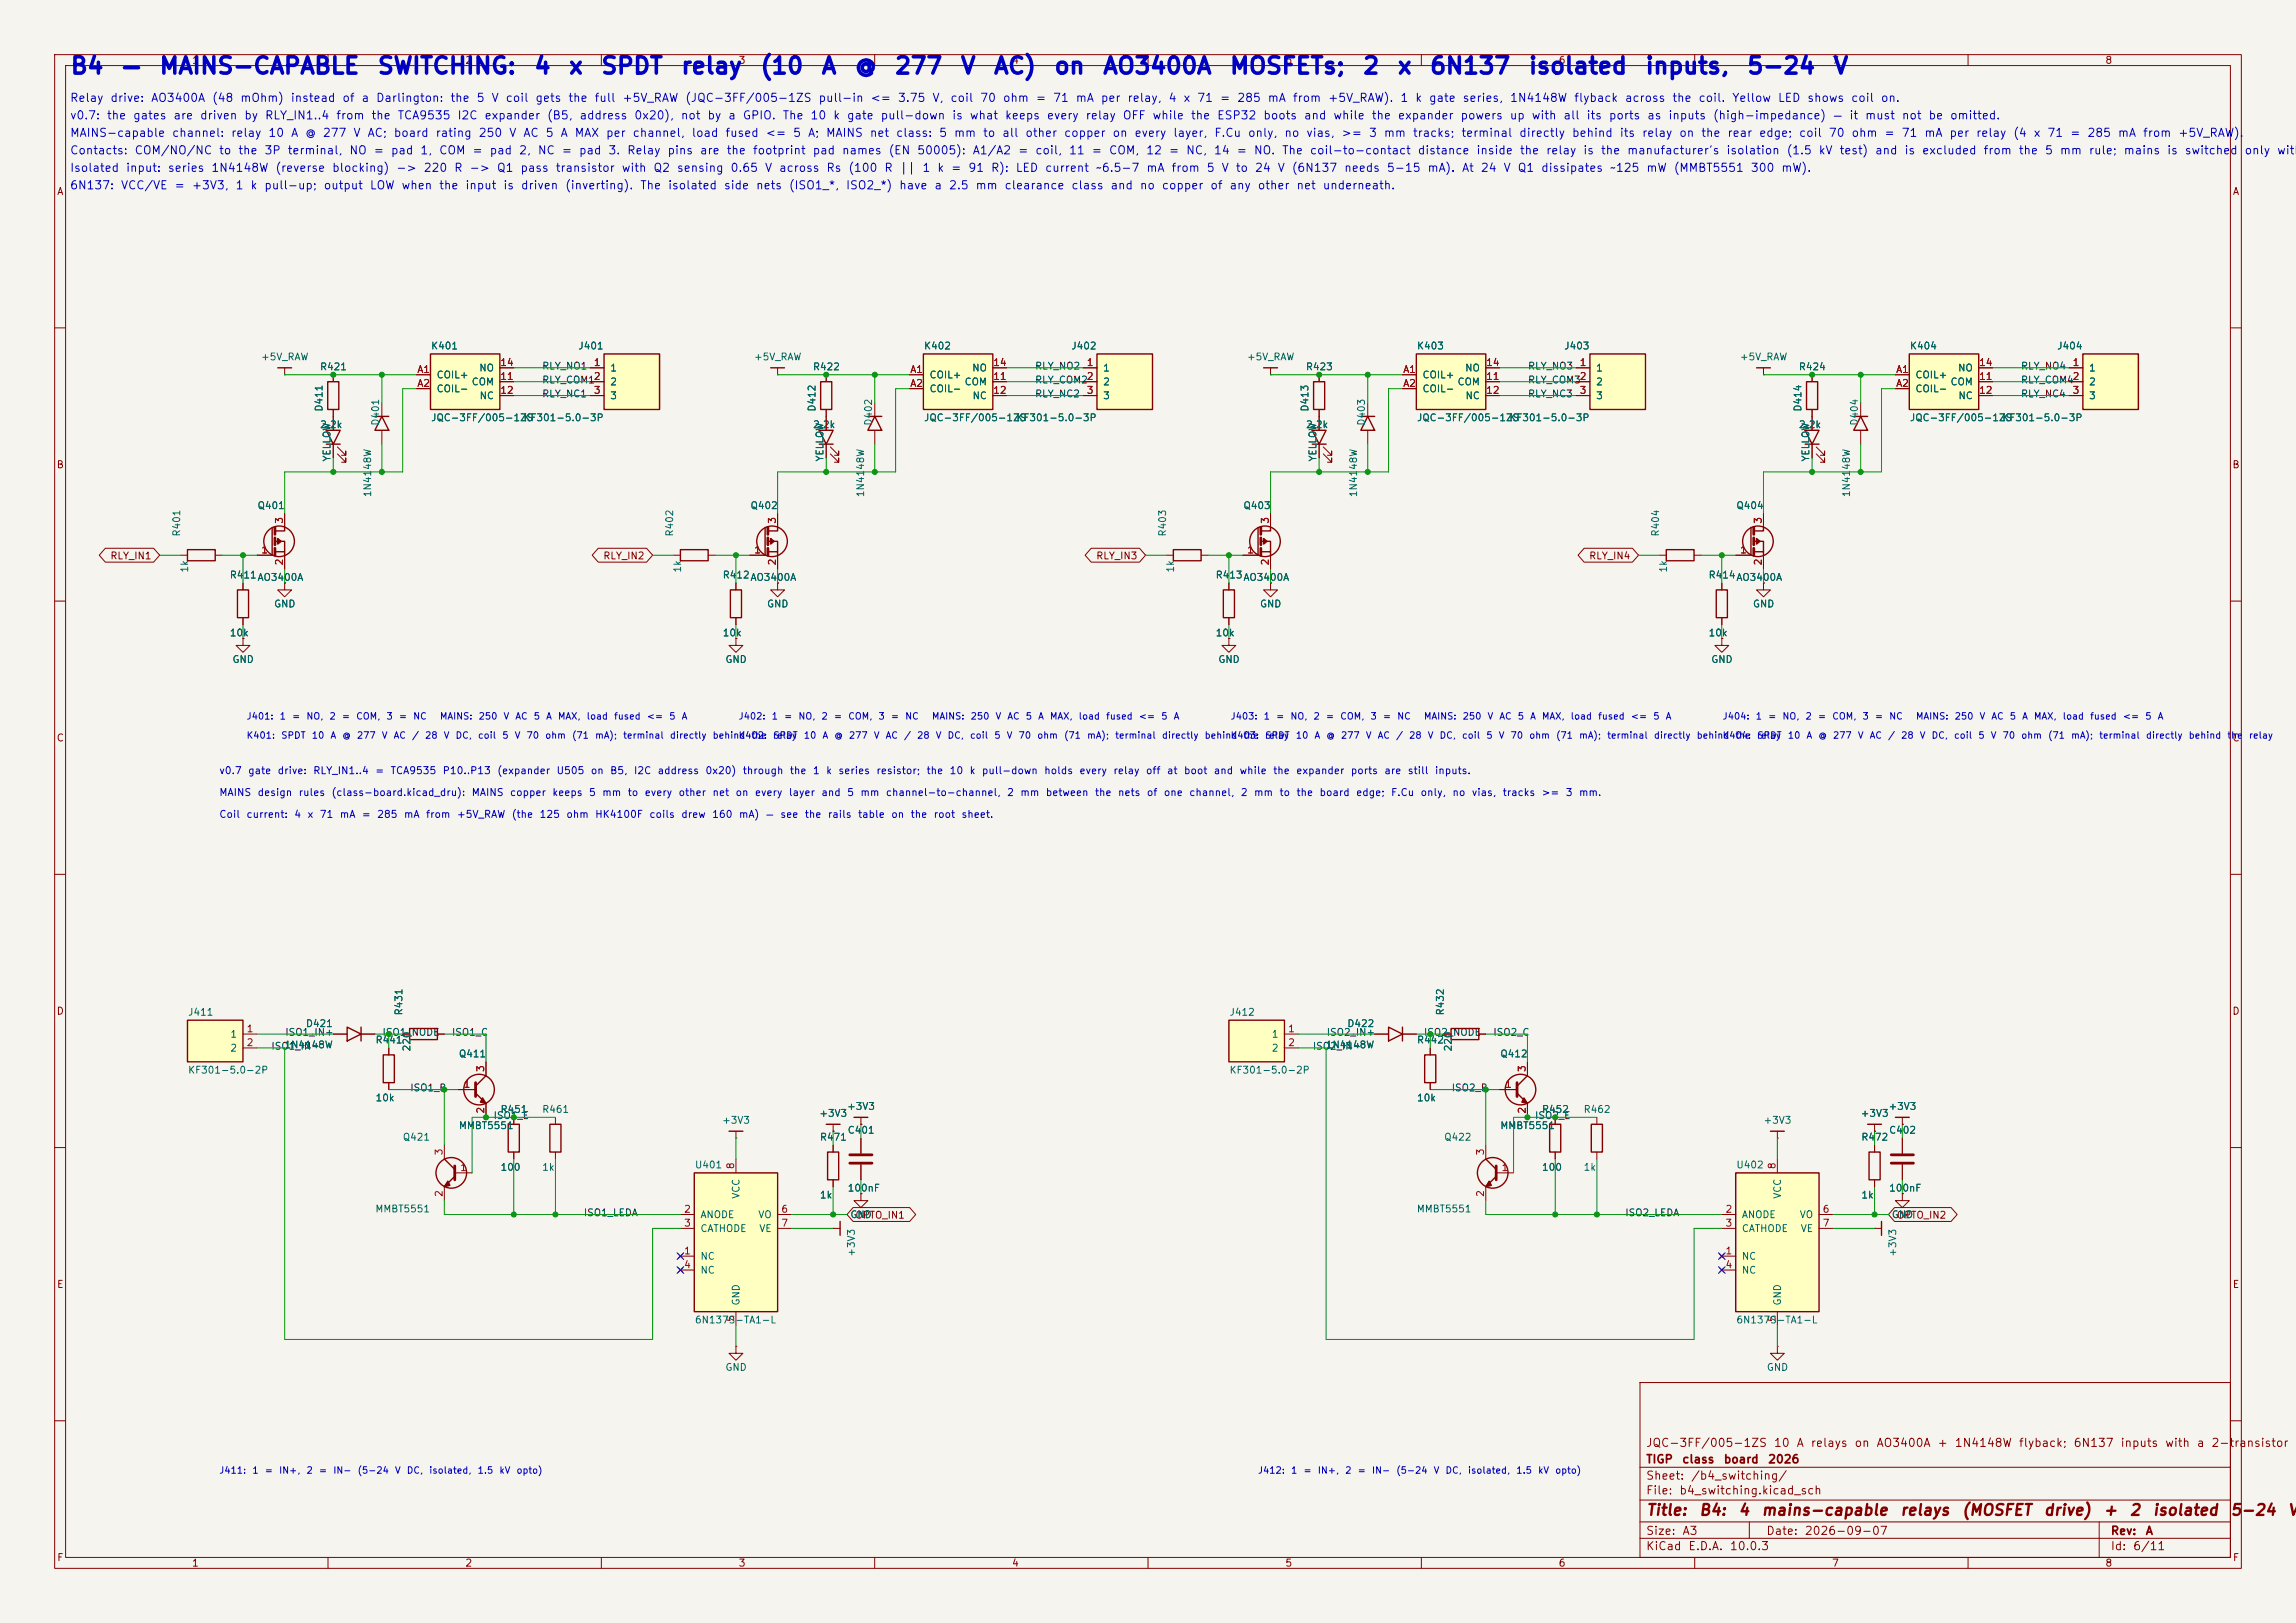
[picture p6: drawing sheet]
<svg xmlns="http://www.w3.org/2000/svg" width="420mm" height="297mm" viewBox="0 0 420 297" stroke-linecap="round" stroke-linejoin="round" font-family="sans-serif">
<defs><g id="words">
<g font-size="3" fill="#0000c2">
<text x="12.7" y="14.3">B4</text>
<text x="22" y="14.3">—</text>
<text x="29" y="14.3">MAINS-CAPABLE</text>
<text x="68.9" y="14.3">SWITCHING:</text>
<text x="97.5" y="14.3">4</text>
<text x="103.8" y="14.3">x</text>
<text x="109.8" y="14.3">SPDT</text>
<text x="124.4" y="14.3">relay</text>
<text x="138.9" y="14.3">(10</text>
<text x="150.1" y="14.3">A</text>
<text x="156.1" y="14.3">@</text>
<text x="163.5" y="14.3">277</text>
<text x="175.5" y="14.3">V</text>
<text x="181.6" y="14.3">AC)</text>
<text x="192.6" y="14.3">on</text>
<text x="201.6" y="14.3">AO3400A</text>
<text x="224.8" y="14.3">MOSFETs;</text>
<text x="249.1" y="14.3">2</text>
<text x="255.4" y="14.3">x</text>
<text x="261.4" y="14.3">6N137</text>
<text x="279.4" y="14.3">isolated</text>
<text x="300.8" y="14.3">inputs,</text>
<text x="319.4" y="14.3">5-24</text>
<text x="335.2" y="14.3">V</text>
</g>
<g font-size="2" fill="#840000">
<text x="301" y="277.8">Title:</text>
<text x="310.7" y="277.8">B4:</text>
<text x="317.8" y="277.8">4</text>
<text x="322.1" y="277.8">mains-capable</text>
<text x="347.4" y="277.8">relays</text>
<text x="358.7" y="277.8">(MOSFET</text>
<text x="373.7" y="277.8">drive)</text>
<text x="384.6" y="277.8">+</text>
<text x="389.4" y="277.8">2</text>
<text x="393.6" y="277.8">isolated</text>
<text x="407.9" y="277.8">5-24</text>
<text x="418.4" y="277.8">V</text>
</g>
<g font-size="1.5" fill="#0000c2">
<text x="12.7" y="19">Relay</text>
<text x="12.7" y="22.2">v0.7:</text>
<text x="19.4" y="22.2">the</text>
<text x="20.1" y="19">drive:</text>
<text x="24.2" y="22.2">gates</text>
<text x="27.5" y="19">AO3400A</text>
<text x="31.6" y="22.2">are</text>
<text x="36.5" y="22.2">driven</text>
<text x="38.7" y="19">(48</text>
<text x="43.8" y="19">mOhm)</text>
<text x="44.6" y="22.2">by</text>
<text x="48.4" y="22.2">RLY_IN1..4</text>
<text x="53.1" y="19">instead</text>
<text x="61.4" y="22.2">from</text>
<text x="62.5" y="19">of</text>
<text x="66" y="19">a</text>
<text x="67.8" y="22.2">the</text>
<text x="68.7" y="19">Darlington:</text>
<text x="72.6" y="22.2">TCA9535</text>
<text x="82.3" y="19">the</text>
<text x="83.6" y="22.2">I2C</text>
<text x="87.1" y="19">5</text>
<text x="88.5" y="22.2">expander</text>
<text x="89.8" y="19">V</text>
<text x="92.4" y="19">coil</text>
<text x="97.8" y="19">gets</text>
<text x="99.9" y="22.2">(B5,</text>
<text x="103.8" y="19">the</text>
<text x="105.9" y="22.2">address</text>
<text x="108.6" y="19">full</text>
<text x="113.7" y="19">+5V_RAW</text>
<text x="115.9" y="22.2">0x20),</text>
<text x="124.4" y="22.2">not</text>
<text x="125.2" y="19">(JQC-3FF/005-1ZS</text>
<text x="129.3" y="22.2">by</text>
<text x="133.1" y="22.2">a</text>
<text x="135.7" y="22.2">GPIO.</text>
<text x="143" y="22.2">The</text>
<text x="148.1" y="22.2">10</text>
<text x="149.6" y="19">pull-in</text>
<text x="152.3" y="22.2">k</text>
<text x="154.8" y="22.2">gate</text>
<text x="159.1" y="19">&lt;=</text>
<text x="161" y="22.2">pull-down</text>
<text x="164.1" y="19">3.75</text>
<text x="170.4" y="19">V,</text>
<text x="173.7" y="19">coil</text>
<text x="174" y="22.2">is</text>
<text x="177.3" y="22.2">what</text>
<text x="179.2" y="19">70</text>
<text x="183.3" y="19">ohm</text>
<text x="183.7" y="22.2">keeps</text>
<text x="189.3" y="19">=</text>
<text x="191.4" y="22.2">every</text>
<text x="192.5" y="19">71</text>
<text x="196.7" y="19">mA</text>
<text x="198.5" y="22.2">relay</text>
<text x="201.2" y="19">per</text>
<text x="205.3" y="22.2">OFF</text>
<text x="206.1" y="19">relay,</text>
<text x="210.7" y="22.2">while</text>
<text x="213.6" y="19">4</text>
<text x="216.4" y="19">x</text>
<text x="217.7" y="22.2">the</text>
<text x="218.9" y="19">71</text>
<text x="222.5" y="22.2">ESP32</text>
<text x="223" y="19">=</text>
<text x="226.2" y="19">285</text>
<text x="231" y="22.2">boots</text>
<text x="231.8" y="19">mA</text>
<text x="236.4" y="19">from</text>
<text x="238.4" y="22.2">and</text>
<text x="242.8" y="19">+5V_RAW).</text>
<text x="243.8" y="22.2">while</text>
<text x="250.8" y="22.2">the</text>
<text x="255.6" y="22.2">expander</text>
<text x="256" y="19">1</text>
<text x="258.8" y="19">k</text>
<text x="261.3" y="19">gate</text>
<text x="267" y="22.2">powers</text>
<text x="267.4" y="19">series,</text>
<text x="276" y="22.2">up</text>
<text x="276.1" y="19">1N4148W</text>
<text x="280.1" y="22.2">with</text>
<text x="285.9" y="22.2">all</text>
<text x="287.8" y="19">flyback</text>
<text x="290.1" y="22.2">its</text>
<text x="294.2" y="22.2">ports</text>
<text x="297.1" y="19">across</text>
<text x="301.2" y="22.2">as</text>
<text x="305.1" y="22.2">inputs</text>
<text x="305.8" y="19">the</text>
<text x="310.6" y="19">coil.</text>
<text x="313.2" y="22.2">(high-impedance)</text>
<text x="316.7" y="19">Yellow</text>
<text x="325.1" y="19">LED</text>
<text x="330.5" y="19">shows</text>
<text x="335.2" y="22.2">—</text>
<text x="338.2" y="22.2">it</text>
<text x="338.5" y="19">coil</text>
<text x="341" y="22.2">must</text>
<text x="343.9" y="19">on.</text>
<text x="347.8" y="22.2">not</text>
<text x="352.6" y="22.2">be</text>
<text x="356.6" y="22.2">omitted.</text>
<text x="12.7" y="28.6">Contacts:</text>
<text x="12.7" y="25.4">MAINS-capable</text>
<text x="24.5" y="28.6">COM/NO/NC</text>
<text x="31.4" y="25.4">channel:</text>
<text x="39.9" y="28.6">to</text>
<text x="42.2" y="25.4">relay</text>
<text x="43.5" y="28.6">the</text>
<text x="48.3" y="28.6">3P</text>
<text x="49" y="25.4">10</text>
<text x="52.5" y="28.6">terminal,</text>
<text x="53.1" y="25.4">A</text>
<text x="55.7" y="25.4">@</text>
<text x="58.9" y="25.4">277</text>
<text x="63.8" y="28.6">NO</text>
<text x="64.5" y="25.4">V</text>
<text x="67.1" y="25.4">AC;</text>
<text x="68.2" y="28.6">=</text>
<text x="71.4" y="28.6">pad</text>
<text x="71.9" y="25.4">board</text>
<text x="76.8" y="28.6">1,</text>
<text x="79.6" y="25.4">rating</text>
<text x="80.2" y="28.6">COM</text>
<text x="86.3" y="28.6">=</text>
<text x="87.4" y="25.4">250</text>
<text x="89.4" y="28.6">pad</text>
<text x="93" y="25.4">V</text>
<text x="94.8" y="28.6">2,</text>
<text x="95.6" y="25.4">AC</text>
<text x="98.3" y="28.6">NC</text>
<text x="99.7" y="25.4">5</text>
<text x="102.4" y="25.4">A</text>
<text x="102.6" y="28.6">=</text>
<text x="105" y="25.4">MAX</text>
<text x="105.8" y="28.6">pad</text>
<text x="110.7" y="25.4">per</text>
<text x="111.2" y="28.6">3.</text>
<text x="114.6" y="28.6">Relay</text>
<text x="115.6" y="25.4">channel,</text>
<text x="122" y="28.6">pins</text>
<text x="126.4" y="25.4">load</text>
<text x="127.9" y="28.6">are</text>
<text x="132.6" y="25.4">fused</text>
<text x="132.8" y="28.6">the</text>
<text x="137.6" y="28.6">footprint</text>
<text x="139.9" y="25.4">&lt;=</text>
<text x="144.9" y="25.4">5</text>
<text x="147.7" y="25.4">A;</text>
<text x="148.5" y="28.6">pad</text>
<text x="151" y="25.4">MAINS</text>
<text x="153.9" y="28.6">names</text>
<text x="159" y="25.4">net</text>
<text x="162.4" y="28.6">(EN</text>
<text x="163.8" y="25.4">class:</text>
<text x="167.6" y="28.6">50005):</text>
<text x="171.7" y="25.4">5</text>
<text x="174.4" y="25.4">mm</text>
<text x="177.8" y="28.6">A1/A2</text>
<text x="179.7" y="25.4">to</text>
<text x="183.2" y="25.4">all</text>
<text x="186.1" y="28.6">=</text>
<text x="187.4" y="25.4">other</text>
<text x="189.3" y="28.6">coil,</text>
<text x="194.5" y="25.4">copper</text>
<text x="195.4" y="28.6">11</text>
<text x="199.6" y="28.6">=</text>
<text x="202.7" y="28.6">COM,</text>
<text x="203.4" y="25.4">on</text>
<text x="207.4" y="25.4">every</text>
<text x="209.5" y="28.6">12</text>
<text x="213.7" y="28.6">=</text>
<text x="214.5" y="25.4">layer,</text>
<text x="216.8" y="28.6">NC,</text>
<text x="221.9" y="28.6">14</text>
<text x="222" y="25.4">F.Cu</text>
<text x="226.1" y="28.6">=</text>
<text x="228.2" y="25.4">only,</text>
<text x="229.2" y="28.6">NO.</text>
<text x="234.4" y="28.6">The</text>
<text x="234.8" y="25.4">no</text>
<text x="238.8" y="25.4">vias,</text>
<text x="239.5" y="28.6">coil-to-contact</text>
<text x="245.3" y="25.4">&gt;=</text>
<text x="250.3" y="25.4">3</text>
<text x="253" y="25.4">mm</text>
<text x="258.3" y="25.4">tracks;</text>
<text x="259.2" y="28.6">distance</text>
<text x="267.2" y="25.4">terminal</text>
<text x="269.9" y="28.6">inside</text>
<text x="277.8" y="25.4">directly</text>
<text x="277.9" y="28.6">the</text>
<text x="282.7" y="28.6">relay</text>
<text x="287.4" y="25.4">behind</text>
<text x="289.5" y="28.6">is</text>
<text x="292.7" y="28.6">the</text>
<text x="296.2" y="25.4">its</text>
<text x="297.5" y="28.6">manufacturer's</text>
<text x="300.2" y="25.4">relay</text>
<text x="307" y="25.4">on</text>
<text x="311.1" y="25.4">the</text>
<text x="315.7" y="28.6">isolation</text>
<text x="315.9" y="25.4">rear</text>
<text x="321.7" y="25.4">edge;</text>
<text x="326.7" y="28.6">(1.5</text>
<text x="329" y="25.4">coil</text>
<text x="332.6" y="28.6">kV</text>
<text x="334.4" y="25.4">70</text>
<text x="336.4" y="28.6">test)</text>
<text x="338.6" y="25.4">ohm</text>
<text x="342.9" y="28.6">and</text>
<text x="344.6" y="25.4">=</text>
<text x="347.7" y="25.4">71</text>
<text x="348.2" y="28.6">is</text>
<text x="351.5" y="28.6">excluded</text>
<text x="351.9" y="25.4">mA</text>
<text x="356.5" y="25.4">per</text>
<text x="361.3" y="25.4">relay</text>
<text x="362.7" y="28.6">from</text>
<text x="368.1" y="25.4">(4</text>
<text x="369.1" y="28.6">the</text>
<text x="371.9" y="25.4">x</text>
<text x="373.9" y="28.6">5</text>
<text x="374.4" y="25.4">71</text>
<text x="376.7" y="28.6">mm</text>
<text x="378.5" y="25.4">=</text>
<text x="381.7" y="25.4">285</text>
<text x="382" y="28.6">rule;</text>
<text x="387.3" y="25.4">mA</text>
<text x="388.3" y="28.6">mains</text>
<text x="391.9" y="25.4">from</text>
<text x="396.3" y="28.6">is</text>
<text x="398.3" y="25.4">+5V_RAW).</text>
<text x="399.5" y="28.6">switched</text>
<text x="410.5" y="28.6">only</text>
<text x="416.4" y="28.6">with</text>
<text x="12.7" y="31.8">Isolated</text>
<text x="12.7" y="35">6N137:</text>
<text x="22" y="35">VCC/VE</text>
<text x="22.9" y="31.8">input:</text>
<text x="30.6" y="31.8">series</text>
<text x="31.8" y="35">=</text>
<text x="35" y="35">+3V3,</text>
<text x="38.5" y="31.8">1N4148W</text>
<text x="43" y="35">1</text>
<text x="45.7" y="35">k</text>
<text x="48.2" y="35">pull-up;</text>
<text x="50.3" y="31.8">(reverse</text>
<text x="59.1" y="35">output</text>
<text x="60.6" y="31.8">blocking)</text>
<text x="67.5" y="35">LOW</text>
<text x="72.4" y="31.8">-&gt;</text>
<text x="73.3" y="35">when</text>
<text x="77.4" y="31.8">220</text>
<text x="80.2" y="35">the</text>
<text x="83" y="31.8">R</text>
<text x="85" y="35">input</text>
<text x="85.8" y="31.8">-&gt;</text>
<text x="90.8" y="31.8">Q1</text>
<text x="91.9" y="35">is</text>
<text x="95.1" y="31.8">pass</text>
<text x="95.2" y="35">driven</text>
<text x="101.5" y="31.8">transistor</text>
<text x="103.3" y="35">(inverting).</text>
<text x="113.6" y="31.8">with</text>
<text x="117" y="35">The</text>
<text x="119.4" y="31.8">Q2</text>
<text x="122.1" y="35">isolated</text>
<text x="123.7" y="31.8">sensing</text>
<text x="132.3" y="35">side</text>
<text x="133.5" y="31.8">0.65</text>
<text x="138.2" y="35">nets</text>
<text x="139.8" y="31.8">V</text>
<text x="142.4" y="31.8">across</text>
<text x="144.2" y="35">(ISO1_*,</text>
<text x="151" y="31.8">Rs</text>
<text x="154.6" y="35">ISO2_*)</text>
<text x="155.1" y="31.8">(100</text>
<text x="161.6" y="31.8">R</text>
<text x="164.4" y="35">have</text>
<text x="164.4" y="31.8">||</text>
<text x="168.6" y="31.8">1</text>
<text x="170.8" y="35">a</text>
<text x="171.3" y="31.8">k</text>
<text x="173.5" y="35">2.5</text>
<text x="173.8" y="31.8">=</text>
<text x="177" y="31.8">91</text>
<text x="178.3" y="35">mm</text>
<text x="181.2" y="31.8">R):</text>
<text x="183.6" y="35">clearance</text>
<text x="185.7" y="31.8">LED</text>
<text x="191" y="31.8">current</text>
<text x="195.9" y="35">class</text>
<text x="200.3" y="31.8">~6.5-7</text>
<text x="203" y="35">and</text>
<text x="208.4" y="35">no</text>
<text x="209.6" y="31.8">mA</text>
<text x="212.4" y="35">copper</text>
<text x="214.2" y="31.8">from</text>
<text x="220.6" y="31.8">5</text>
<text x="221.3" y="35">of</text>
<text x="223.3" y="31.8">V</text>
<text x="224.8" y="35">any</text>
<text x="225.9" y="31.8">to</text>
<text x="229.4" y="31.8">24</text>
<text x="229.9" y="35">other</text>
<text x="233.6" y="31.8">V</text>
<text x="236.2" y="31.8">(6N137</text>
<text x="237" y="35">net</text>
<text x="241.8" y="35">underneath.</text>
<text x="245.8" y="31.8">needs</text>
<text x="253.6" y="31.8">5-15</text>
<text x="261" y="31.8">mA).</text>
<text x="267.3" y="31.8">At</text>
<text x="270.7" y="31.8">24</text>
<text x="274.9" y="31.8">V</text>
<text x="277.5" y="31.8">Q1</text>
<text x="281.8" y="31.8">dissipates</text>
<text x="294.4" y="31.8">~125</text>
<text x="301" y="31.8">mW</text>
<text x="306" y="31.8">(MMBT5551</text>
<text x="320.1" y="31.8">300</text>
<text x="325.7" y="31.8">mW).</text>
</g>
<g font-size="1.5" fill="#840000">
<text x="301" y="268.1">TIGP</text>
<text x="301" y="265.1">JQC-3FF/005-1ZS</text>
<text x="307.6" y="268.1">class</text>
<text x="315.2" y="268.1">board</text>
<text x="323.3" y="268.1">2026</text>
<text x="324.4" y="265.1">10</text>
<text x="328.5" y="265.1">A</text>
<text x="331.1" y="265.1">relays</text>
<text x="339.1" y="265.1">on</text>
<text x="343.1" y="265.1">AO3400A</text>
<text x="354.3" y="265.1">+</text>
<text x="357.4" y="265.1">1N4148W</text>
<text x="369.2" y="265.1">flyback;</text>
<text x="379.2" y="265.1">6N137</text>
<text x="387.8" y="265.1">inputs</text>
<text x="395.9" y="265.1">with</text>
<text x="401.7" y="265.1">a</text>
<text x="404.4" y="265.1">2-transistor</text>
<text x="301" y="273.8">File:</text>
<text x="301" y="271.1">Sheet:</text>
<text x="307.1" y="273.8">b4_switching.kicad_sch</text>
<text x="309.2" y="271.1">/b4_switching/</text>
<text x="301" y="281.2">Size:</text>
<text x="307.6" y="281.2">A3</text>
<text x="323" y="281.2">Date:</text>
<text x="330" y="281.2">2026-09-07</text>
<text x="386" y="281.2">Rev:</text>
<text x="392.4" y="281.2">A</text>
<text x="301" y="284">KiCad</text>
<text x="308.7" y="284">E.D.A.</text>
<text x="316.3" y="284">10.0.3</text>
<text x="386" y="284">Id:</text>
<text x="390.1" y="284">6/11</text>
</g>
<g font-size="1.3" fill="#840000">
<text x="35" y="12">1</text>
<text x="85" y="12">2</text>
<text x="135" y="12">3</text>
<text x="185" y="12">4</text>
<text x="235" y="12">5</text>
<text x="285" y="12">6</text>
<text x="335" y="12">7</text>
<text x="385" y="12">8</text>
<text x="10.3" y="36">A</text>
<text x="408.3" y="36">A</text>
<text x="10.3" y="86">B</text>
<text x="408.2" y="86">B</text>
<text x="20.1" y="102.7">RLY_IN1</text>
<text x="110.2" y="102.7">RLY_IN2</text>
<text x="200.4" y="102.7">RLY_IN3</text>
<text x="290.6" y="102.7">RLY_IN4</text>
<text x="10.3" y="136">C</text>
<text x="408.2" y="136">C</text>
<text x="10.3" y="186">D</text>
<text x="408.2" y="186">D</text>
<text x="156.4" y="223.3">OPTO_IN1</text>
<text x="346.9" y="223.3">OPTO_IN2</text>
<text x="10.3" y="236">E</text>
<text x="408.3" y="236">E</text>
<text x="10.3" y="286">F</text>
<text x="35" y="287">1</text>
<text x="85" y="287">2</text>
<text x="135" y="287">3</text>
<text x="185" y="287">4</text>
<text x="235" y="287">5</text>
<text x="285" y="287">6</text>
<text x="335" y="287">7</text>
<text x="385" y="287">8</text>
<text x="408.3" y="286">F</text>
</g>
<g font-size="1.3" fill="#006464">
<text x="78.7" y="64.3">K401</text>
<text x="105.7" y="64.3">J401</text>
<text x="168.9" y="64.3">K402</text>
<text x="195.9" y="64.3">J402</text>
<text x="259.1" y="64.3">K403</text>
<text x="286" y="64.3">J403</text>
<text x="349.3" y="64.3">K404</text>
<text x="376.2" y="64.3">J404</text>
<text x="47.6" y="66.2">+5V_RAW</text>
<text x="58.4" y="68.1">R421</text>
<text x="79.8" y="69.6">COIL+</text>
<text x="86.2" y="70.8">COM</text>
<text x="87.6" y="68.3">NO</text>
<text x="111.5" y="68.3">1</text>
<text x="111.5" y="70.8">2</text>
<text x="137.8" y="66.2">+5V_RAW</text>
<text x="148.6" y="68.1">R422</text>
<text x="169.9" y="69.6">COIL+</text>
<text x="176.3" y="70.8">COM</text>
<text x="177.7" y="68.3">NO</text>
<text x="201.7" y="68.3">1</text>
<text x="201.7" y="70.8">2</text>
<text x="228" y="66.2">+5V_RAW</text>
<text x="238.8" y="68.1">R423</text>
<text x="260.1" y="69.6">COIL+</text>
<text x="266.5" y="70.8">COM</text>
<text x="267.9" y="68.3">NO</text>
<text x="291.8" y="68.3">1</text>
<text x="291.8" y="70.8">2</text>
<text x="318.2" y="66.2">+5V_RAW</text>
<text x="328.9" y="68.1">R424</text>
<text x="350.3" y="69.6">COIL+</text>
<text x="356.7" y="70.8">COM</text>
<text x="358.1" y="68.3">NO</text>
<text x="382" y="68.3">1</text>
<text x="382" y="70.8">2</text>
<text x="59.3" y="75.4" transform="rotate(-90 59.3 75.4)">D411</text>
<text x="78.7" y="77.4">JQC-3FF/005-1ZS</text>
<text x="79.8" y="72.1">COIL-</text>
<text x="87.6" y="73.4">NC</text>
<text x="95.6" y="77.4">KF301-5.0-3P</text>
<text x="111.5" y="73.4">3</text>
<text x="149.5" y="75.4" transform="rotate(-90 149.5 75.4)">D412</text>
<text x="168.9" y="77.4">JQC-3FF/005-1ZS</text>
<text x="169.9" y="72.1">COIL-</text>
<text x="177.8" y="73.4">NC</text>
<text x="185.8" y="77.4">KF301-5.0-3P</text>
<text x="201.7" y="73.4">3</text>
<text x="239.6" y="75.4" transform="rotate(-90 239.6 75.4)">D413</text>
<text x="259.1" y="77.4">JQC-3FF/005-1ZS</text>
<text x="260.1" y="72.1">COIL-</text>
<text x="268" y="73.4">NC</text>
<text x="276" y="77.4">KF301-5.0-3P</text>
<text x="291.8" y="73.4">3</text>
<text x="329.8" y="75.4" transform="rotate(-90 329.8 75.4)">D414</text>
<text x="349.3" y="77.4">JQC-3FF/005-1ZS</text>
<text x="350.3" y="72.1">COIL-</text>
<text x="358.1" y="73.4">NC</text>
<text x="366.2" y="77.4">KF301-5.0-3P</text>
<text x="382" y="73.4">3</text>
<text x="58.4" y="78.7">2.2k</text>
<text x="69.6" y="78" transform="rotate(-90 69.6 78)">D401</text>
<text x="148.6" y="78.7">2.2k</text>
<text x="159.8" y="78" transform="rotate(-90 159.8 78)">D402</text>
<text x="238.8" y="78.7">2.2k</text>
<text x="250" y="78" transform="rotate(-90 250 78)">D403</text>
<text x="328.9" y="78.7">2.2k</text>
<text x="340.2" y="78" transform="rotate(-90 340.2 78)">D404</text>
<text x="60.8" y="84.6" transform="rotate(-90 60.8 84.6)">YELLOW</text>
<text x="150.9" y="84.6" transform="rotate(-90 150.9 84.6)">YELLOW</text>
<text x="241.1" y="84.6" transform="rotate(-90 241.1 84.6)">YELLOW</text>
<text x="331.3" y="84.6" transform="rotate(-90 331.3 84.6)">YELLOW</text>
<text x="47" y="93.5">Q401</text>
<text x="68.2" y="91.1" transform="rotate(-90 68.2 91.1)">1N4148W</text>
<text x="137.2" y="93.5">Q402</text>
<text x="158.4" y="91.1" transform="rotate(-90 158.4 91.1)">1N4148W</text>
<text x="227.3" y="93.5">Q403</text>
<text x="248.5" y="91.1" transform="rotate(-90 248.5 91.1)">1N4148W</text>
<text x="317.5" y="93.5">Q404</text>
<text x="338.7" y="91.1" transform="rotate(-90 338.7 91.1)">1N4148W</text>
<text x="33.3" y="98.3" transform="rotate(-90 33.3 98.3)">R401</text>
<text x="123.4" y="98.3" transform="rotate(-90 123.4 98.3)">R402</text>
<text x="213.6" y="98.3" transform="rotate(-90 213.6 98.3)">R403</text>
<text x="303.8" y="98.3" transform="rotate(-90 303.8 98.3)">R404</text>
<text x="34.7" y="104.9" transform="rotate(-90 34.7 104.9)">1k</text>
<text x="41.9" y="106.2">R411</text>
<text x="47" y="106.6">AO3400A</text>
<text x="124.9" y="104.9" transform="rotate(-90 124.9 104.9)">1k</text>
<text x="132.1" y="106.2">R412</text>
<text x="137.2" y="106.6">AO3400A</text>
<text x="215.1" y="104.9" transform="rotate(-90 215.1 104.9)">1k</text>
<text x="222.3" y="106.2">R413</text>
<text x="227.3" y="106.6">AO3400A</text>
<text x="305.2" y="104.9" transform="rotate(-90 305.2 104.9)">1k</text>
<text x="312.4" y="106.2">R414</text>
<text x="317.5" y="106.6">AO3400A</text>
<text x="50" y="111.5">GND</text>
<text x="140.2" y="111.5">GND</text>
<text x="230.4" y="111.5">GND</text>
<text x="320.5" y="111.5">GND</text>
<text x="41.9" y="116.8">10k</text>
<text x="132.1" y="116.8">10k</text>
<text x="222.3" y="116.8">10k</text>
<text x="312.4" y="116.8">10k</text>
<text x="42.4" y="121.6">GND</text>
<text x="132.6" y="121.6">GND</text>
<text x="222.8" y="121.6">GND</text>
<text x="312.9" y="121.6">GND</text>
<text x="73.9" y="185.9" transform="rotate(-90 73.9 185.9)">R431</text>
<text x="264.4" y="185.9" transform="rotate(-90 264.4 185.9)">R432</text>
<text x="34.3" y="186.2">J411</text>
<text x="42" y="190.2">1</text>
<text x="55.8" y="188.3">D421</text>
<text x="68.6" y="191.3">R441</text>
<text x="224.8" y="186.2">J412</text>
<text x="232.5" y="190.2">1</text>
<text x="246.3" y="188.3">D422</text>
<text x="259.1" y="191.3">R442</text>
<text x="34.3" y="196.8">KF301-5.0-2P</text>
<text x="42" y="192.7">2</text>
<text x="51.9" y="192.1">1N4148W</text>
<text x="75.4" y="192.5" transform="rotate(-90 75.4 192.5)">220</text>
<text x="83.8" y="193.8">Q411</text>
<text x="224.8" y="196.8">KF301-5.0-2P</text>
<text x="232.5" y="192.7">2</text>
<text x="242.4" y="192.1">1N4148W</text>
<text x="265.9" y="192.5" transform="rotate(-90 265.9 192.5)">220</text>
<text x="274.3" y="193.8">Q412</text>
<text x="68.6" y="201.8">10k</text>
<text x="91.4" y="204">R451</text>
<text x="99.1" y="204">R461</text>
<text x="154.8" y="203.4">+3V3</text>
<text x="259.1" y="201.8">10k</text>
<text x="281.9" y="204">R452</text>
<text x="289.6" y="204">R462</text>
<text x="345.3" y="203.4">+3V3</text>
<text x="73.6" y="209">Q421</text>
<text x="83.8" y="206.9">MMBT5551</text>
<text x="132" y="205.9">+3V3</text>
<text x="149.8" y="204.7">+3V3</text>
<text x="149.9" y="209">R471</text>
<text x="154.9" y="207.8">C401</text>
<text x="264.1" y="209">Q422</text>
<text x="274.3" y="206.9">MMBT5551</text>
<text x="322.5" y="205.9">+3V3</text>
<text x="340.3" y="204.7">+3V3</text>
<text x="340.4" y="209">R472</text>
<text x="345.4" y="207.8">C402</text>
<text x="91.4" y="214.5">100</text>
<text x="99.1" y="214.5">1k</text>
<text x="127" y="214.1">U401</text>
<text x="281.9" y="214.5">100</text>
<text x="289.6" y="214.5">1k</text>
<text x="317.5" y="214.1">U402</text>
<text x="135.6" y="219.5" transform="rotate(-90 135.6 219.5)">VCC</text>
<text x="149.9" y="219.6">1k</text>
<text x="154.9" y="218.4">100nF</text>
<text x="326.1" y="219.5" transform="rotate(-90 326.1 219.5)">VCC</text>
<text x="340.4" y="219.6">1k</text>
<text x="345.4" y="218.4">100nF</text>
<text x="68.5" y="222.2">MMBT5551</text>
<text x="128" y="223.2">ANODE</text>
<text x="128" y="225.8">CATHODE</text>
<text x="138.6" y="223.2">VO</text>
<text x="138.8" y="225.8">VE</text>
<text x="155.4" y="223.2">GND</text>
<text x="259" y="222.2">MMBT5551</text>
<text x="318.5" y="223.2">ANODE</text>
<text x="318.5" y="225.8">CATHODE</text>
<text x="329.1" y="223.2">VO</text>
<text x="329.3" y="225.8">VE</text>
<text x="345.9" y="223.2">GND</text>
<text x="128" y="230.8">NC</text>
<text x="128" y="233.4">NC</text>
<text x="156.7" y="230.1" transform="rotate(-90 156.7 230.1)">+3V3</text>
<text x="318.5" y="230.8">NC</text>
<text x="318.5" y="233.4">NC</text>
<text x="347.2" y="230.1" transform="rotate(-90 347.2 230.1)">+3V3</text>
<text x="135.6" y="239" transform="rotate(-90 135.6 239)">GND</text>
<text x="326.1" y="239" transform="rotate(-90 326.1 239)">GND</text>
<text x="127" y="242.5">6N137S-TA1-L</text>
<text x="317.5" y="242.5">6N137S-TA1-L</text>
<text x="132.6" y="251.2">GND</text>
<text x="323.1" y="251.2">GND</text>
</g>
<g font-size="1.3" fill="#a90000">
<text x="76.2" y="68.6">A1</text>
<text x="76.2" y="71.1">A2</text>
<text x="91.4" y="69.8">11</text>
<text x="91.4" y="67.3">14</text>
<text x="108.5" y="67.3">1</text>
<text x="108.5" y="69.8">2</text>
<text x="166.4" y="68.6">A1</text>
<text x="166.4" y="71.1">A2</text>
<text x="181.6" y="69.8">11</text>
<text x="181.6" y="67.3">14</text>
<text x="198.7" y="67.3">1</text>
<text x="198.7" y="69.8">2</text>
<text x="256.6" y="68.6">A1</text>
<text x="256.6" y="71.1">A2</text>
<text x="271.7" y="69.8">11</text>
<text x="271.7" y="67.3">14</text>
<text x="288.9" y="67.3">1</text>
<text x="288.9" y="69.8">2</text>
<text x="346.7" y="68.6">A1</text>
<text x="346.7" y="71.1">A2</text>
<text x="361.9" y="69.8">11</text>
<text x="361.9" y="67.3">14</text>
<text x="379" y="67.3">1</text>
<text x="379" y="69.8">2</text>
<text x="91.4" y="72.4">12</text>
<text x="108.5" y="72.4">3</text>
<text x="181.6" y="72.4">12</text>
<text x="198.7" y="72.4">3</text>
<text x="271.7" y="72.4">12</text>
<text x="288.9" y="72.4">3</text>
<text x="361.9" y="72.4">12</text>
<text x="379" y="72.4">3</text>
<text x="52" y="96" transform="rotate(-90 52 96)">3</text>
<text x="142.2" y="96" transform="rotate(-90 142.2 96)">3</text>
<text x="232.4" y="96" transform="rotate(-90 232.4 96)">3</text>
<text x="322.6" y="96" transform="rotate(-90 322.6 96)">3</text>
<text x="47.7" y="101.6">1</text>
<text x="137.9" y="101.6">1</text>
<text x="228" y="101.6">1</text>
<text x="318.2" y="101.6">1</text>
<text x="52" y="103.6" transform="rotate(-90 52 103.6)">2</text>
<text x="142.2" y="103.6" transform="rotate(-90 142.2 103.6)">2</text>
<text x="232.4" y="103.6" transform="rotate(-90 232.4 103.6)">2</text>
<text x="322.6" y="103.6" transform="rotate(-90 322.6 103.6)">2</text>
<text x="45" y="189.2">1</text>
<text x="45" y="191.7">2</text>
<text x="235.5" y="189.2">1</text>
<text x="235.5" y="191.7">2</text>
<text x="88.9" y="196.3" transform="rotate(-90 88.9 196.3)">3</text>
<text x="279.4" y="196.3" transform="rotate(-90 279.4 196.3)">3</text>
<text x="84.7" y="199.4">1</text>
<text x="88.9" y="203.9" transform="rotate(-90 88.9 203.9)">2</text>
<text x="275.2" y="199.4">1</text>
<text x="279.4" y="203.9" transform="rotate(-90 279.4 203.9)">2</text>
<text x="81.3" y="211.5" transform="rotate(-90 81.3 211.5)">3</text>
<text x="84.1" y="214.6">1</text>
<text x="134.6" y="214.1" transform="rotate(-90 134.6 214.1)">8</text>
<text x="271.8" y="211.5" transform="rotate(-90 271.8 211.5)">3</text>
<text x="274.6" y="214.6">1</text>
<text x="325.1" y="214.1" transform="rotate(-90 325.1 214.1)">8</text>
<text x="81.3" y="219.1" transform="rotate(-90 81.3 219.1)">2</text>
<text x="271.8" y="219.1" transform="rotate(-90 271.8 219.1)">2</text>
<text x="125" y="222.2">2</text>
<text x="125" y="224.8">3</text>
<text x="142.8" y="222.2">6</text>
<text x="142.8" y="224.8">7</text>
<text x="315.5" y="222.2">2</text>
<text x="315.5" y="224.8">3</text>
<text x="333.3" y="222.2">6</text>
<text x="333.3" y="224.8">7</text>
<text x="125" y="229.8">1</text>
<text x="125" y="232.4">4</text>
<text x="315.5" y="229.8">1</text>
<text x="315.5" y="232.4">4</text>
<text x="134.6" y="242" transform="rotate(-90 134.6 242)">5</text>
<text x="325.1" y="242" transform="rotate(-90 325.1 242)">5</text>
</g>
<g font-size="1.3" fill="#0f0f0f">
<text x="99.1" y="70.5">RLY_COM1</text>
<text x="99.1" y="67.9">RLY_NO1</text>
<text x="189.2" y="70.5">RLY_COM2</text>
<text x="189.2" y="67.9">RLY_NO2</text>
<text x="279.4" y="67.9">RLY_NO3</text>
<text x="279.4" y="70.5">RLY_COM3</text>
<text x="369.6" y="70.5">RLY_COM4</text>
<text x="369.6" y="67.9">RLY_NO4</text>
<text x="99.1" y="73">RLY_NC1</text>
<text x="189.2" y="73">RLY_NC2</text>
<text x="279.4" y="73">RLY_NC3</text>
<text x="369.6" y="73">RLY_NC4</text>
<text x="52.1" y="189.9">ISO1_IN+</text>
<text x="69.8" y="189.9">ISO1_NODE</text>
<text x="82.5" y="189.9">ISO1_C</text>
<text x="242.6" y="189.9">ISO2_IN+</text>
<text x="260.3" y="189.9">ISO2_NODE</text>
<text x="273" y="189.9">ISO2_C</text>
<text x="49.5" y="192.4">ISO1_IN-</text>
<text x="240" y="192.4">ISO2_IN-</text>
<text x="74.9" y="200">ISO1_B</text>
<text x="265.4" y="200">ISO2_B</text>
<text x="90.2" y="205.1">ISO1_E</text>
<text x="280.7" y="205.1">ISO2_E</text>
<text x="106.7" y="222.9">ISO1_LEDA</text>
<text x="297.2" y="222.9">ISO2_LEDA</text>
</g>
<g font-size="1.3" fill="#0000c2">
<text x="40" y="142">v0.7</text>
<text x="45.3" y="142">gate</text>
<text x="50.7" y="142">drive:</text>
<text x="57.2" y="142">RLY_IN1..4</text>
<text x="68.5" y="142">=</text>
<text x="71.3" y="142">TCA9535</text>
<text x="80.9" y="142">P10..P13</text>
<text x="90.8" y="142">(expander</text>
<text x="101.7" y="142">U505</text>
<text x="108" y="142">on</text>
<text x="111.5" y="142">B5,</text>
<text x="115.8" y="142">I2C</text>
<text x="120.2" y="142">address</text>
<text x="128.9" y="142">0x20)</text>
<text x="135.7" y="142">through</text>
<text x="144.4" y="142">the</text>
<text x="148.6" y="142">1</text>
<text x="151" y="142">k</text>
<text x="153.2" y="142">series</text>
<text x="160.2" y="142">resistor;</text>
<text x="169.4" y="142">the</text>
<text x="173.6" y="142">10</text>
<text x="177.2" y="142">k</text>
<text x="179.5" y="142">pull-down</text>
<text x="190.9" y="142">holds</text>
<text x="197.3" y="142">every</text>
<text x="203.5" y="142">relay</text>
<text x="209.5" y="142">off</text>
<text x="213.3" y="142">at</text>
<text x="216.5" y="142">boot</text>
<text x="221.9" y="142">and</text>
<text x="226.6" y="142">while</text>
<text x="232.8" y="142">the</text>
<text x="237" y="142">expander</text>
<text x="247" y="142">ports</text>
<text x="253.1" y="142">are</text>
<text x="257.4" y="142">still</text>
<text x="262.4" y="142">inputs.</text>
<text x="40" y="146">MAINS</text>
<text x="40" y="150">Coil</text>
<text x="45" y="150">current:</text>
<text x="47" y="146">design</text>
<text x="53.7" y="150">4</text>
<text x="54.5" y="146">rules</text>
<text x="56.1" y="150">x</text>
<text x="58.4" y="150">71</text>
<text x="60.5" y="146">(class-board.kicad_dru):</text>
<text x="62" y="150">mA</text>
<text x="66.1" y="150">=</text>
<text x="68.9" y="150">285</text>
<text x="73.8" y="150">mA</text>
<text x="77.8" y="150">from</text>
<text x="83.4" y="150">+5V_RAW</text>
<text x="86.2" y="146">MAINS</text>
<text x="93.2" y="146">copper</text>
<text x="93.5" y="150">(the</text>
<text x="98.6" y="150">125</text>
<text x="100.9" y="146">keeps</text>
<text x="103.5" y="150">ohm</text>
<text x="107.6" y="146">5</text>
<text x="108.8" y="150">HK4100F</text>
<text x="110" y="146">mm</text>
<text x="114.7" y="146">to</text>
<text x="117.8" y="146">every</text>
<text x="118.7" y="150">coils</text>
<text x="124" y="146">other</text>
<text x="124.5" y="150">drew</text>
<text x="130.1" y="150">160</text>
<text x="130.2" y="146">net</text>
<text x="134.4" y="146">on</text>
<text x="135" y="150">mA)</text>
<text x="138" y="146">every</text>
<text x="139.9" y="150">—</text>
<text x="142.6" y="150">see</text>
<text x="144.2" y="146">layer</text>
<text x="147.1" y="150">the</text>
<text x="150.1" y="146">and</text>
<text x="151.3" y="150">rails</text>
<text x="154.8" y="146">5</text>
<text x="156.8" y="150">table</text>
<text x="157.3" y="146">mm</text>
<text x="161.9" y="146">channel-to-channel,</text>
<text x="162.9" y="150">on</text>
<text x="166.5" y="150">the</text>
<text x="170.7" y="150">root</text>
<text x="175.8" y="150">sheet.</text>
<text x="184.1" y="146">2</text>
<text x="186.5" y="146">mm</text>
<text x="191.2" y="146">between</text>
<text x="200.2" y="146">the</text>
<text x="204.4" y="146">nets</text>
<text x="209.7" y="146">of</text>
<text x="212.8" y="146">one</text>
<text x="217.4" y="146">channel,</text>
<text x="226.8" y="146">2</text>
<text x="229.3" y="146">mm</text>
<text x="233.9" y="146">to</text>
<text x="237" y="146">the</text>
<text x="241.3" y="146">board</text>
<text x="247.9" y="146">edge;</text>
<text x="254.3" y="146">F.Cu</text>
<text x="259.7" y="146">only,</text>
<text x="265.6" y="146">no</text>
<text x="269.1" y="146">vias,</text>
<text x="274.7" y="146">tracks</text>
<text x="281.9" y="146">&gt;=</text>
<text x="286.3" y="146">3</text>
<text x="288.7" y="146">mm.</text>
</g>
<g font-size="1.2" fill="#0000c2">
<text x="45" y="132">J401:</text>
<text x="51" y="132">1</text>
<text x="53.3" y="132">=</text>
<text x="55.9" y="132">NO,</text>
<text x="60.2" y="132">2</text>
<text x="62.4" y="132">=</text>
<text x="65" y="132">COM,</text>
<text x="70.6" y="132">3</text>
<text x="72.9" y="132">=</text>
<text x="75.5" y="132">NC</text>
<text x="80.4" y="132">MAINS:</text>
<text x="87.4" y="132">250</text>
<text x="92" y="132">V</text>
<text x="94.2" y="132">AC</text>
<text x="97.5" y="132">5</text>
<text x="99.8" y="132">A</text>
<text x="101.9" y="132">MAX,</text>
<text x="107.2" y="132">load</text>
<text x="112.2" y="132">fused</text>
<text x="118.2" y="132">&lt;=</text>
<text x="122.3" y="132">5</text>
<text x="124.6" y="132">A</text>
<text x="135" y="132">J402:</text>
<text x="141" y="132">1</text>
<text x="143.3" y="132">=</text>
<text x="145.9" y="132">NO,</text>
<text x="150.2" y="132">2</text>
<text x="152.4" y="132">=</text>
<text x="155" y="132">COM,</text>
<text x="160.6" y="132">3</text>
<text x="162.9" y="132">=</text>
<text x="165.5" y="132">NC</text>
<text x="170.4" y="132">MAINS:</text>
<text x="177.4" y="132">250</text>
<text x="182" y="132">V</text>
<text x="184.2" y="132">AC</text>
<text x="187.5" y="132">5</text>
<text x="189.8" y="132">A</text>
<text x="191.9" y="132">MAX,</text>
<text x="197.2" y="132">load</text>
<text x="202.2" y="132">fused</text>
<text x="208.2" y="132">&lt;=</text>
<text x="212.3" y="132">5</text>
<text x="214.6" y="132">A</text>
<text x="225" y="132">J403:</text>
<text x="231" y="132">1</text>
<text x="233.3" y="132">=</text>
<text x="235.9" y="132">NO,</text>
<text x="240.2" y="132">2</text>
<text x="242.4" y="132">=</text>
<text x="245" y="132">COM,</text>
<text x="250.6" y="132">3</text>
<text x="252.9" y="132">=</text>
<text x="255.5" y="132">NC</text>
<text x="260.4" y="132">MAINS:</text>
<text x="267.4" y="132">250</text>
<text x="272" y="132">V</text>
<text x="274.2" y="132">AC</text>
<text x="277.5" y="132">5</text>
<text x="279.8" y="132">A</text>
<text x="281.9" y="132">MAX,</text>
<text x="287.2" y="132">load</text>
<text x="292.2" y="132">fused</text>
<text x="298.2" y="132">&lt;=</text>
<text x="302.3" y="132">5</text>
<text x="304.6" y="132">A</text>
<text x="315" y="132">J404:</text>
<text x="321" y="132">1</text>
<text x="323.3" y="132">=</text>
<text x="325.9" y="132">NO,</text>
<text x="330.2" y="132">2</text>
<text x="332.4" y="132">=</text>
<text x="335" y="132">COM,</text>
<text x="340.6" y="132">3</text>
<text x="342.9" y="132">=</text>
<text x="345.5" y="132">NC</text>
<text x="350.4" y="132">MAINS:</text>
<text x="357.4" y="132">250</text>
<text x="362" y="132">V</text>
<text x="364.2" y="132">AC</text>
<text x="367.5" y="132">5</text>
<text x="369.8" y="132">A</text>
<text x="371.9" y="132">MAX,</text>
<text x="377.2" y="132">load</text>
<text x="382.2" y="132">fused</text>
<text x="388.2" y="132">&lt;=</text>
<text x="392.3" y="132">5</text>
<text x="394.6" y="132">A</text>
<text x="45" y="135.5">K401:</text>
<text x="51.3" y="135.5">SPDT</text>
<text x="56.9" y="135.5">10</text>
<text x="60.3" y="135.5">A</text>
<text x="62.5" y="135.5">@</text>
<text x="65.2" y="135.5">277</text>
<text x="69.7" y="135.5">V</text>
<text x="71.9" y="135.5">AC</text>
<text x="75.3" y="135.5">/</text>
<text x="77.6" y="135.5">28</text>
<text x="81.1" y="135.5">V</text>
<text x="83.2" y="135.5">DC,</text>
<text x="87.3" y="135.5">coil</text>
<text x="91.8" y="135.5">5</text>
<text x="94" y="135.5">V</text>
<text x="96.2" y="135.5">70</text>
<text x="99.6" y="135.5">ohm</text>
<text x="104.5" y="135.5">(71</text>
<text x="108.7" y="135.5">mA);</text>
<text x="113.9" y="135.5">terminal</text>
<text x="122.4" y="135.5">directly</text>
<text x="130.2" y="135.5">behind</text>
<text x="135" y="135.5">K402:</text>
<text x="137.3" y="135.5">the</text>
<text x="141.3" y="135.5">relay</text>
<text x="141.3" y="135.5">SPDT</text>
<text x="146.9" y="135.5">10</text>
<text x="150.3" y="135.5">A</text>
<text x="152.5" y="135.5">@</text>
<text x="155.2" y="135.5">277</text>
<text x="159.7" y="135.5">V</text>
<text x="161.9" y="135.5">AC</text>
<text x="165.3" y="135.5">/</text>
<text x="167.6" y="135.5">28</text>
<text x="171.1" y="135.5">V</text>
<text x="173.2" y="135.5">DC,</text>
<text x="177.3" y="135.5">coil</text>
<text x="181.8" y="135.5">5</text>
<text x="184" y="135.5">V</text>
<text x="186.2" y="135.5">70</text>
<text x="189.6" y="135.5">ohm</text>
<text x="194.5" y="135.5">(71</text>
<text x="198.7" y="135.5">mA);</text>
<text x="203.9" y="135.5">terminal</text>
<text x="212.4" y="135.5">directly</text>
<text x="220.2" y="135.5">behind</text>
<text x="225" y="135.5">K403:</text>
<text x="227.3" y="135.5">the</text>
<text x="231.3" y="135.5">relay</text>
<text x="231.3" y="135.5">SPDT</text>
<text x="236.9" y="135.5">10</text>
<text x="240.3" y="135.5">A</text>
<text x="242.5" y="135.5">@</text>
<text x="245.2" y="135.5">277</text>
<text x="249.7" y="135.5">V</text>
<text x="251.9" y="135.5">AC</text>
<text x="255.3" y="135.5">/</text>
<text x="257.6" y="135.5">28</text>
<text x="261.1" y="135.5">V</text>
<text x="263.2" y="135.5">DC,</text>
<text x="267.3" y="135.5">coil</text>
<text x="271.8" y="135.5">5</text>
<text x="274" y="135.5">V</text>
<text x="276.2" y="135.5">70</text>
<text x="279.6" y="135.5">ohm</text>
<text x="284.5" y="135.5">(71</text>
<text x="288.7" y="135.5">mA);</text>
<text x="293.9" y="135.5">terminal</text>
<text x="302.4" y="135.5">directly</text>
<text x="310.2" y="135.5">behind</text>
<text x="315" y="135.5">K404:</text>
<text x="317.3" y="135.5">the</text>
<text x="321.3" y="135.5">relay</text>
<text x="321.3" y="135.5">SPDT</text>
<text x="326.9" y="135.5">10</text>
<text x="330.3" y="135.5">A</text>
<text x="332.5" y="135.5">@</text>
<text x="335.2" y="135.5">277</text>
<text x="339.7" y="135.5">V</text>
<text x="341.9" y="135.5">AC</text>
<text x="345.3" y="135.5">/</text>
<text x="347.6" y="135.5">28</text>
<text x="351.1" y="135.5">V</text>
<text x="353.2" y="135.5">DC,</text>
<text x="357.3" y="135.5">coil</text>
<text x="361.8" y="135.5">5</text>
<text x="364" y="135.5">V</text>
<text x="366.2" y="135.5">70</text>
<text x="369.6" y="135.5">ohm</text>
<text x="374.5" y="135.5">(71</text>
<text x="378.7" y="135.5">mA);</text>
<text x="383.9" y="135.5">terminal</text>
<text x="392.4" y="135.5">directly</text>
<text x="400.2" y="135.5">behind</text>
<text x="407.3" y="135.5">the</text>
<text x="411.3" y="135.5">relay</text>
<text x="40" y="270">J411:</text>
<text x="46" y="270">1</text>
<text x="48.3" y="270">=</text>
<text x="50.9" y="270">IN+,</text>
<text x="56" y="270">2</text>
<text x="58.2" y="270">=</text>
<text x="60.8" y="270">IN-</text>
<text x="65.3" y="270">(5-24</text>
<text x="72.1" y="270">V</text>
<text x="74.3" y="270">DC,</text>
<text x="78.4" y="270">isolated,</text>
<text x="87.2" y="270">1.5</text>
<text x="91.2" y="270">kV</text>
<text x="94.4" y="270">opto)</text>
<text x="230" y="270">J412:</text>
<text x="236" y="270">1</text>
<text x="238.3" y="270">=</text>
<text x="240.9" y="270">IN+,</text>
<text x="246" y="270">2</text>
<text x="248.2" y="270">=</text>
<text x="250.8" y="270">IN-</text>
<text x="255.3" y="270">(5-24</text>
<text x="262.1" y="270">V</text>
<text x="264.3" y="270">DC,</text>
<text x="268.4" y="270">isolated,</text>
<text x="277.2" y="270">1.5</text>
<text x="281.2" y="270">kV</text>
<text x="284.4" y="270">opto)</text>
</g>
</g></defs>
<path d="M0 0h420v297h-420z" fill="#f5f4ef" stroke="#f5f4ef" stroke-width=".18"/>
<g fill="none" stroke="#840000" stroke-width=".18">
<path d="M10 10h400v277h-400zM12 12h396v273h-396zM60 10v2M110 10v2M160 10v2M210 10v2M260 10v2M310 10v2M360 10v2M10 60h2M232.4 68.6h.1M232.4 67.3v1.3"/>
<path d="M408 60h2M52.1 94v2.5M10 110h2M33 101.6h1.3M39.4 101.6h1.2M44.4 106.7v1.3M44.4 113v1.3M47 101.6h2.8M52.1 106.7v1.3h1.2l-1.2 1.2-1.3-1.2h1.3M52.1 106.7h.1M52.1 101.6v2.5M322.6 106.7v1.3h1.2l-1.2 1.2-1.3-1.2h1.3"/>
<path d="M322.6 106.7h.1M408 110h2M10 160h2M408 160h2M10 210h2M408 210h2M300 253h108v32h-108zM10 260h2M300 278.5h108M300 274.5h108M300 268.5h108M320 278.5v3"/>
<path d="M384 278.5v6.5M408 260h2M60 285v2M110 285v2M160 285v2M210 285v2M260 285v2M300 281.5h108M310 285v2M360 285v2"/>
</g>
<g fill="none" stroke="#840000" stroke-width=".25">
<path d="M231.1 67.3h2.6M49.8 96.5v5.1M50.3 99.1h1.8v1.9M52.1 96.5v.7h-1.8M34.3 100.6h5.1v2h-5.1zM43.4 108h2.1v5h-2.1zM50.3 101h1.8v.6"/>
<circle cx="51.1" cy="99.1" r="2.8"/>
</g>
<path d="M50.3 96.5v1.3M50.3 98.4v1.3M50.3 100.3v1.3" fill="none" stroke="#840000" stroke-width=".51"/>
<path d="M50.8 98.6l.6 .5-.6 .5z" fill="#840000" stroke="#840000" stroke-width=".25"/>
<path d="M290.8 64.8h10.2v10.1h-10.2z" fill="#ffffc2"/>
<path d="M68.6 76.2h2.5M69.8 76.2l1.3 2.5h-2.5zM290.8 64.8h10.2v10.1h-10.2z" fill="none" stroke="#840000" stroke-width=".25"/>
<path d="M69.8 73.7v2.5M69.8 78.7v2.6M288.3 67.3h2.5M288.3 69.9h2.5M288.3 72.4h2.5" fill="none" stroke="#840000" stroke-width=".18"/>
<path d="M224.8 186.7h10.1v7.6h-10.1z" fill="#ffffc2"/>
<path d="M330.5 69.9h2v5h-2zM224.8 186.7h10.1v7.6h-10.1zM254 188l2.5 1.2-2.5 1.3zM256.5 188v2.5M291.1 205.7h2v5.1h-2z" fill="none" stroke="#840000" stroke-width=".25"/>
<path d="M331.5 68.6v1.3M331.5 74.9v1.3M234.9 189.2h2.6M234.9 191.8h2.6M251.5 189.2h2.5M256.5 189.2h2.6M292.1 204.5v1.2M292.1 210.8v1.3" fill="none" stroke="#840000" stroke-width=".18"/>
<path d="M381 64.8h10.2v10.1h-10.2z" fill="#ffffc2"/>
<path d="M321.3 67.3h2.5M381 64.8h10.2v10.1h-10.2zM346.7 204.5h2.5" fill="none" stroke="#840000" stroke-width=".25"/>
<path d="M322.6 68.6h.1M322.6 67.3v1.3M378.5 67.3h2.5M378.5 69.9h2.5M378.5 72.4h2.5M348 205.7h.1M348 204.5v1.2M348 208.3v2.8M348 213.1v2.8" fill="none" stroke="#840000" stroke-width=".18"/>
<path d="M345.9 211.3h4.1M345.9 212.9h4.1" fill="none" stroke="#840000" stroke-width=".51"/>
<path d="M349.2 64.8h12.7v10.1h-12.7z" fill="#ffffc2"/>
<g fill="none" stroke="#840000" stroke-width=".25">
<path d="M59.7 78.7h2.5l-1.2 2.6zM240 78.7h2.6l-1.3 2.6zM240.3 69.9h2v5h-2zM248.9 76.2h2.6M250.2 76.2l1.3 2.5h-2.6zM330.2 78.7h2.5l-1.2 2.6zM339.1 76.2h2.5M340.4 76.2l1.2 2.5h-2.5zM349.2 64.8h12.7v10.1h-12.7zM59.7 81.3h2.5M230.1 96.5v5.1M230.6 99.1h1.8v1.9"/>
<path d="M232.4 96.5v.7h-1.8M240 81.3h2.6M330.2 81.3h2.5M214.6 100.6h5.1v2h-5.1zM223.8 108h2v5h-2zM230.6 101h1.8v.6M341.6 205.7h2.6"/>
<circle cx="231.4" cy="99.1" r="2.8"/>
</g>
<g fill="none" stroke="#840000" stroke-width=".18">
<path d="M61 76.2v2.5M241.3 68.6v1.3M241.3 74.9v3.8M250.2 73.7v2.5M250.2 78.7v2.6M331.5 76.2v2.5M340.4 73.7v2.5M340.4 78.7v2.6M346.7 68.6h2.5M346.7 71.1h2.5M361.9 69.9h2.6M361.9 72.4h2.6"/>
<path d="M361.9 67.3h2.6M61 81.3v2.5M61.7 83.1l1.5 1.5v-.8v.8h-.7M61.7 81.8l1.5 1.5v-.7v.7h-.7M232.4 94v2.5M241.3 81.3v2.5M242.1 83.1l1.5 1.5v-.8v.8h-.8M242.1 81.8l1.5 1.5v-.7v.7h-.8M331.5 81.3v2.5M332.2 83.1l1.6 1.5v-.8v.8h-.8M332.2 81.8l1.6 1.5v-.7v.7h-.8M213.4 101.6h1.2"/>
<path d="M219.7 101.6h1.3M224.8 116.8v1.3h1.3l-1.3 1.3-1.3-1.3h1.3M224.8 116.8h.1M224.8 106.7v1.3M224.8 113v1.3M227.3 101.6h2.8M232.4 106.7v1.3h1.3l-1.3 1.2-1.3-1.2h1.3M232.4 106.7h.1M232.4 101.6v2.5M342.9 207h.1M342.9 205.7v1.3M325.1 246.4v1.2h1.3l-1.3 1.3-1.3-1.3h1.3"/>
<path d="M325.1 246.4h.1"/>
</g>
<path d="M230.6 96.5v1.3M230.6 98.4v1.3M230.6 100.3v1.3" fill="none" stroke="#840000" stroke-width=".51"/>
<path d="M231.1 98.6l.7 .5-.7 .5z" fill="#840000" stroke="#840000" stroke-width=".25"/>
<path d="M317.5 214.6h15.2v25.4h-15.2z" fill="#ffffc2"/>
<g fill="none" stroke="#840000" stroke-width=".25">
<path d="M320.3 96.5v5.1M320.8 99.1h1.8v1.9M322.6 96.5v.7h-1.8M304.8 100.6h5.1v2h-5.1zM313.9 108h2.1v5h-2.1zM320.8 101h1.8v.6M88.9 196.9l-1.9 1.9M260.6 193h2v5.1h-2zM265.4 188.2h5.1v2h-5.1zM81.3 212.1l1.9 1.9M83.2 215.3l-1.9 1.9M87 200l1.9 1.9"/>
<path d="M93 205.7h2v5.1h-2zM100.6 205.7h2v5.1h-2zM151.1 205.7h2.6M317.5 214.6h15.2v25.4h-15.2zM323.8 207h2.6M341.9 210.8h2v5.1h-2z"/>
<circle cx="321.6" cy="99.1" r="2.8"/>
<circle cx="87.6" cy="199.4" r="2.8"/>
<circle cx="82.5" cy="214.6" r="2.8"/>
</g>
<g fill="none" stroke="#840000" stroke-width=".18">
<path d="M322.6 94v2.5M142.2 106.7v1.3h1.3l-1.3 1.2-1.2-1.2h1.2M142.2 106.7h.1M303.5 101.6h1.3M309.9 101.6h1.2M315 116.8v1.3h1.2l-1.2 1.3-1.3-1.3h1.3M315 116.8h.1M315 106.7v1.3M315 113v1.3M317.5 101.6h2.8M322.6 101.6v2.5M83.8 199.4h3.2"/>
<path d="M88.9 194.3v2.6M261.6 191.8v1.2M261.6 198.1v1.3M264.2 189.2h1.2M270.5 189.2h1.3M81.3 209.6v2.5M81.3 217.2v2.5M83.2 214.6h3.2M88.9 201.9v2.6M94 204.5v1.2M94 210.8v1.3M101.6 204.5v1.2"/>
<path d="M101.6 210.8v1.3M152.4 207h.1M152.4 205.7v1.3M325.1 208.3h.1M325.1 207v1.3M325.1 212.1v2.5M342.9 209.6v1.2M342.9 215.9v1.3M314.6 229.5l.7 .8M314.6 232l.7 .8M315 229.9h2.5M315 222.2h2.5"/>
<path d="M315 224.8h2.5M315 232.4h2.5M315.3 229.5l-.7 .8M315.3 232l-.7 .8M332.7 222.2h2.6M332.7 224.8h2.6M325.1 240v2.6"/>
</g>
<path d="M320.8 96.5v1.3M320.8 98.4v1.3M320.8 100.3v1.3M87 198.1v2.6M83.2 213.4v2.5" fill="none" stroke="#840000" stroke-width=".51"/>
<g fill="#840000" stroke="#840000" stroke-width=".25">
<path d="M88.3 200.9l.6 1-1-.2z"/>
<path d="M321.3 98.6l.6 .5-.6 .5z"/>
<path d="M81.9 216.2l.4 .7-1 .3z"/>
</g>
<path d="M127 214.6h15.2v25.4h-15.2z" fill="#ffffc2"/>
<g fill="none" stroke="#840000" stroke-width=".25">
<path d="M59.9 69.9h2.1v5h-2.1zM140 96.5v5.1M140.5 99.1h1.7v1.9M142.2 96.5v.7h-1.7M133.6 108h2v5h-2zM140.5 101h1.7v.6M63.5 188l2.5 1.2-2.5 1.3zM66 188v2.5M70.1 193h2v5.1h-2zM74.9 188.2h5.1v2h-5.1zM279.4 196.9l-1.9 1.9M127 214.6h15.2v25.4h-15.2z"/>
<path d="M133.3 207h2.6M151.4 210.8h2v5.1h-2zM156.2 204.5h2.5M271.8 212.1l1.9 1.9M273.7 215.3l-1.9 1.9M277.5 200l1.9 1.9M153.7 223.5v2.6M344.2 223.5v2.6"/>
<circle cx="141.2" cy="99.1" r="2.8"/>
<circle cx="278.1" cy="199.4" r="2.8"/>
<circle cx="273.1" cy="214.6" r="2.8"/>
</g>
<g fill="none" stroke="#840000" stroke-width=".18">
<path d="M61 68.6v1.3M61 74.9v1.3M142.2 94v2.5M134.6 116.8v1.3h1.3l-1.3 1.3-1.3-1.3h1.3M134.6 116.8h.1M134.6 106.7v1.3M134.6 113v1.3M137.2 101.6h2.8M142.2 101.6v2.5M61 189.2h2.5M66 189.2h2.6M71.1 191.8v1.2"/>
<path d="M71.1 198.1v1.3M73.7 189.2h1.2M80 189.2h1.3M274.3 199.4h3.2M279.4 194.3v2.6M134.6 208.3h.1M134.6 207v1.3M134.6 212.1v2.5M152.4 209.6v1.2M152.4 215.9v1.3M157.5 218.4v1.3h1.2l-1.2 1.3-1.3-1.3h1.3M157.5 218.4h.1"/>
<path d="M157.5 205.7h.1M157.5 204.5v1.2M157.5 208.3v2.8M157.5 213.1v2.8M271.8 209.6v2.5M271.8 217.2v2.5M273.7 214.6h3.2M279.4 201.9v2.6M348 218.4v1.3h1.2l-1.2 1.3-1.3-1.3h1.3M348 218.4h.1M124.1 229.5l.7 .8M124.1 232l.7 .8"/>
<path d="M124.5 229.9h2.5M124.5 222.2h2.5M124.5 224.8h2.5M124.5 232.4h2.5M124.8 229.5l-.7 .8M124.8 232l-.7 .8M142.2 222.2h2.6M142.2 224.8h2.6M152.4 224.8h.1M152.4 224.8h1.3M342.9 224.8h.1M342.9 224.8h1.3"/>
<path d="M134.6 246.4v1.2h1.3l-1.3 1.3-1.3-1.3h1.3M134.6 246.4h.1M134.6 240v2.6"/>
</g>
<path d="M140.5 96.5v1.3M140.5 98.4v1.3M140.5 100.3v1.3M277.5 198.1v2.6M155.4 211.3h4.1M155.4 212.9h4.1M273.7 213.4v2.5" fill="none" stroke="#840000" stroke-width=".51"/>
<g fill="#840000" stroke="#840000" stroke-width=".25">
<path d="M141 98.6l.6 .5-.6 .5z"/>
<path d="M272.4 216.2l.4 .7-1 .3z"/>
<path d="M278.8 200.9l.6 1-1-.2z"/>
</g>
<path d="M34.3 186.7h10.1v7.6h-10.1z" fill="#ffffc2"/>
<path d="M50.8 67.3h2.5M149.9 78.7h2.5l-1.3 2.6zM150.1 69.9h2v5h-2zM158.7 76.2h2.6M160 76.2l1.3 2.5h-2.6zM149.9 81.3h2.5M124.5 100.6h5v2h-5zM34.3 186.7h10.1v7.6h-10.1zM283.5 205.7h2v5.1h-2z" fill="none" stroke="#840000" stroke-width=".25"/>
<g fill="none" stroke="#840000" stroke-width=".18">
<path d="M52.1 68.6h.1M52.1 67.3v1.3M151.1 68.6v1.3M151.1 74.9v3.8M160 73.7v2.5M160 78.7v2.6M151.1 81.3v2.5M151.9 83.1l1.5 1.5v-.8v.8h-.7M151.9 81.8l1.5 1.5v-.7v.7h-.7M44.4 116.8v1.3h1.3l-1.3 1.3-1.2-1.3h1.2M44.4 116.8h.1M123.2 101.6h1.3"/>
<path d="M129.5 101.6h1.3M44.4 189.2h2.6M44.4 191.8h2.6M284.5 204.5v1.2M284.5 210.8v1.3"/>
</g>
<path d="M78.7 64.8h12.7v10.1h-12.7z" fill="#ffffc2"/>
<path d="M78.7 64.8h12.7v10.1h-12.7zM141 67.3h2.5" fill="none" stroke="#840000" stroke-width=".25"/>
<path d="M76.2 68.6h2.5M76.2 71.1h2.5M91.4 69.9h2.6M91.4 72.4h2.6M91.4 67.3h2.6M142.2 68.6h.1M142.2 67.3v1.3" fill="none" stroke="#840000" stroke-width=".18"/>
<path d="M168.9 64.8h12.7v10.1h-12.7z" fill="#ffffc2"/>
<path d="M168.9 64.8h12.7v10.1h-12.7z" fill="none" stroke="#840000" stroke-width=".25"/>
<path d="M166.4 68.6h2.5M166.4 71.1h2.5M181.6 69.9h2.5M181.6 72.4h2.5M181.6 67.3h2.5" fill="none" stroke="#840000" stroke-width=".18"/>
<path d="M110.5 64.8h10.1v10.1h-10.1z" fill="#ffffc2"/>
<path d="M110.5 64.8h10.1v10.1h-10.1z" fill="none" stroke="#840000" stroke-width=".25"/>
<path d="M107.9 67.3h2.6M107.9 69.9h2.6M107.9 72.4h2.6" fill="none" stroke="#840000" stroke-width=".18"/>
<path d="M259.1 64.8h12.7v10.1h-12.7z" fill="#ffffc2"/>
<path d="M259.1 64.8h12.7v10.1h-12.7z" fill="none" stroke="#840000" stroke-width=".25"/>
<path d="M256.5 68.6h2.6M256.5 71.1h2.6M271.8 69.9h2.5M271.8 72.4h2.5M271.8 67.3h2.5" fill="none" stroke="#840000" stroke-width=".18"/>
<path d="M200.7 64.8h10.1v10.1h-10.1z" fill="#ffffc2"/>
<path d="M200.7 64.8h10.1v10.1h-10.1z" fill="none" stroke="#840000" stroke-width=".25"/>
<g fill="none" stroke="#840000" stroke-width=".18">
<path d="M61 68.6v1.3M61 74.9v3.8M76.2 68.6h2.5M76.2 71.1h2.5M91.4 67.3h2.6M91.4 69.9h2.6M91.4 72.4h2.6M107.9 67.3h2.6M107.9 69.9h2.6M107.9 72.4h2.6M151.1 68.6v1.3M151.1 74.9v3.8"/>
<path d="M166.4 68.6h2.5M166.4 71.1h2.5M181.6 67.3h2.5M181.6 69.9h2.5M181.6 72.4h2.5M198.1 67.3h2.6M198.1 69.9h2.6M198.1 72.4h2.6M241.3 68.6v1.3M241.3 74.9v3.8M256.5 68.6h2.6M256.5 71.1h2.6"/>
<path d="M271.8 67.3h2.5M271.8 69.9h2.5M271.8 72.4h2.5M288.3 67.3h2.5M288.3 69.9h2.5M288.3 72.4h2.5M331.5 68.6v1.3M331.5 74.9v3.8M346.7 68.6h2.5M346.7 71.1h2.5M361.9 67.3h2.6M361.9 69.9h2.6"/>
<path d="M361.9 72.4h2.6M378.5 67.3h2.5M378.5 69.9h2.5M378.5 72.4h2.5M52.1 94v2.5M61 81.3v2.5M142.2 94v2.5M151.1 81.3v2.5M232.4 94v2.5M241.3 81.3v2.5M322.6 94v2.5M331.5 81.3v2.5"/>
<path d="M19.3 100.3h8.8l1.1 1.3-1.1 1.3h-8.8l-1.1-1.3zM44.4 116.8h.1M44.4 106.7v1.3M44.4 113v1.3M47 101.6h2.8M52.1 106.7h.1M52.1 101.6v2.5M109.4 100.3h8.9l1.1 1.3-1.1 1.3h-8.9l-1.1-1.3zM134.6 116.8h.1M134.6 106.7v1.3M134.6 113v1.3M137.2 101.6h2.8"/>
<path d="M142.2 106.7h.1M142.2 101.6v2.5M199.6 100.3h8.8l1.1 1.3-1.1 1.3h-8.8l-1.1-1.3zM224.8 116.8h.1M224.8 106.7v1.3M224.8 113v1.3M227.3 101.6h2.8M232.4 106.7h.1M232.4 101.6v2.5M289.8 100.3h8.8l1.1 1.3-1.1 1.3h-8.8l-1.1-1.3zM315 116.8h.1M315 106.7v1.3"/>
<path d="M315 113v1.3M317.5 101.6h2.8M322.6 106.7h.1M322.6 101.6v2.5M61 189.2h2.5M66 189.2h2.6M71.1 191.8v1.2M71.1 198.1v1.3M73.7 189.2h1.2M80 189.2h1.3M83.8 199.4h3.2M88.9 194.3v2.6"/>
<path d="M251.5 189.2h2.5M256.5 189.2h2.6M261.6 191.8v1.2M261.6 198.1v1.3M264.2 189.2h1.2M270.5 189.2h1.3M274.3 199.4h3.2M279.4 194.3v2.6M88.9 201.9v2.6M94 204.5v1.2M94 210.8v1.3M152.4 207h.1"/>
<path d="M152.4 209.6v1.2M152.4 215.9v1.3M157.5 205.7h.1M157.5 218.4h.1M157.5 208.3v2.8M157.5 213.1v2.8M279.4 201.9v2.6M284.5 204.5v1.2M284.5 210.8v1.3M342.9 207h.1M342.9 209.6v1.2M342.9 215.9v1.3"/>
<path d="M348 218.4h.1M348 205.7h.1M348 208.3v2.8M348 213.1v2.8M156.1 221h10.3l1.1 1.2-1.1 1.3h-10.3l-1.2-1.3zM346.6 221h10.3l1.1 1.2-1.1 1.3h-10.3l-1.2-1.3z"/>
</g>
<g fill="none" stroke="#009600" stroke-width=".18">
<path d="M52.1 68.6h24.1M69.8 68.6v5.1M76.2 71.1h-2.5v15.3h-21.6v7.6M94 67.3h13.9M94 69.9h13.9M94 72.4h13.9M142.2 68.6h24.2M160 68.6v5.1M166.4 71.1h-2.6v15.3h-21.6v7.6M184.1 67.3h14M184.1 69.9h14M184.1 72.4h14"/>
<path d="M232.4 68.6h24.1M250.2 68.6v5.1M256.5 71.1h-2.5v15.3h-21.6v7.6M274.3 67.3h14M274.3 69.9h14M274.3 72.4h14M322.6 68.6h24.1M340.4 68.6v5.1M346.7 71.1h-2.5v15.3h-21.6v7.6M364.5 67.3h14M364.5 69.9h14M364.5 72.4h14"/>
<path d="M61 83.8v2.6M69.8 81.3v5.1M151.1 83.8v2.6M160 81.3v5.1M241.3 83.8v2.6M250.2 81.3v5.1M331.5 83.8v2.6M340.4 81.3v5.1M29.2 101.6h3.8M40.6 101.6h6.4M44.4 101.6v5.1M44.4 114.3v2.5"/>
<path d="M52.1 104.1v2.6M119.4 101.6h3.8M130.8 101.6h6.4M134.6 101.6v5.1M134.6 114.3v2.5M142.2 104.1v2.6M209.5 101.6h3.9M221 101.6h6.3M224.8 101.6v5.1M224.8 114.3v2.5M232.4 104.1v2.6M299.7 101.6h3.8"/>
<path d="M311.1 101.6h6.4M315 101.6v5.1M315 114.3v2.5M322.6 104.1v2.6M47 189.2h14M47 191.8h5.1v53.3h67.3v-20.3h5.1M68.6 189.2h5.1M71.1 199.4h12.7M71.1 189.2v2.6M81.3 189.2h7.6v5.1M81.3 199.4v10.2M237.5 191.8h5.1v53.3h67.3v-20.3h5.1"/>
<path d="M237.5 189.2h14M259.1 189.2h5.1M261.6 189.2v2.6M261.6 199.4h12.7M271.8 199.4v10.2M271.8 189.2h7.6v5.1M81.3 219.7v2.5h43.2M94 212.1v10.1M101.6 204.5h-15.2v10.1M101.6 212.1v10.1M134.6 208.3v3.8M152.4 207v2.6"/>
<path d="M152.4 217.2v5M157.5 205.7v2.6M157.5 215.9v2.5M271.8 219.7v2.5h43.2M284.5 212.1v10.1M292.1 204.5h-15.2v10.1M292.1 212.1v10.1M325.1 208.3v3.8M342.9 207v2.6M342.9 217.2v5M348 205.7v2.6M348 215.9v2.5"/>
<path d="M144.8 222.2h10.1M144.8 224.8h7.6M335.3 222.2h10.1M335.3 224.8h7.6M134.6 242.6v3.8M325.1 242.6v3.8"/>
</g>
<path d="M123.9 231.8l1.2 1.2M123.9 229.3l1.2 1.2M125.1 231.8l-1.2 1.2M125.1 229.3l-1.2 1.2M314.4 231.8l1.2 1.2M314.4 229.3l1.2 1.2M315.6 231.8l-1.2 1.2M315.6 229.3l-1.2 1.2" fill="none" stroke="#000084" stroke-width=".18"/>
<g fill="#009600" stroke="#009600" stroke-width=".18">
<circle cx="250.2" cy="86.4" r=".46"/>
<circle cx="241.3" cy="86.4" r=".46"/>
<circle cx="340.4" cy="86.4" r=".46"/>
<circle cx="331.5" cy="86.4" r=".46"/>
<circle cx="241.3" cy="68.6" r=".46"/>
<circle cx="224.8" cy="101.6" r=".46"/>
<circle cx="250.2" cy="68.6" r=".46"/>
<circle cx="331.5" cy="68.6" r=".46"/>
<circle cx="315" cy="101.6" r=".46"/>
<circle cx="340.4" cy="68.6" r=".46"/>
<circle cx="271.8" cy="199.4" r=".46"/>
<circle cx="160" cy="68.6" r=".46"/>
<circle cx="151.1" cy="68.6" r=".46"/>
<circle cx="284.5" cy="204.5" r=".46"/>
<circle cx="292.1" cy="222.2" r=".46"/>
<circle cx="342.9" cy="222.2" r=".46"/>
<circle cx="284.5" cy="222.2" r=".46"/>
<circle cx="279.4" cy="204.5" r=".46"/>
<circle cx="261.6" cy="189.2" r=".46"/>
<circle cx="69.8" cy="86.4" r=".46"/>
<circle cx="61" cy="86.4" r=".46"/>
<circle cx="61" cy="68.6" r=".46"/>
<circle cx="44.4" cy="101.6" r=".46"/>
<circle cx="69.8" cy="68.6" r=".46"/>
<circle cx="160" cy="86.4" r=".46"/>
<circle cx="151.1" cy="86.4" r=".46"/>
<circle cx="81.3" cy="199.4" r=".46"/>
<circle cx="134.6" cy="101.6" r=".46"/>
<circle cx="94" cy="222.2" r=".46"/>
<circle cx="101.6" cy="222.2" r=".46"/>
<circle cx="71.1" cy="189.2" r=".46"/>
<circle cx="88.9" cy="204.5" r=".46"/>
<circle cx="152.4" cy="222.2" r=".46"/>
<circle cx="94" cy="204.5" r=".46"/>
</g>
<use href="#words"/>
</svg>
